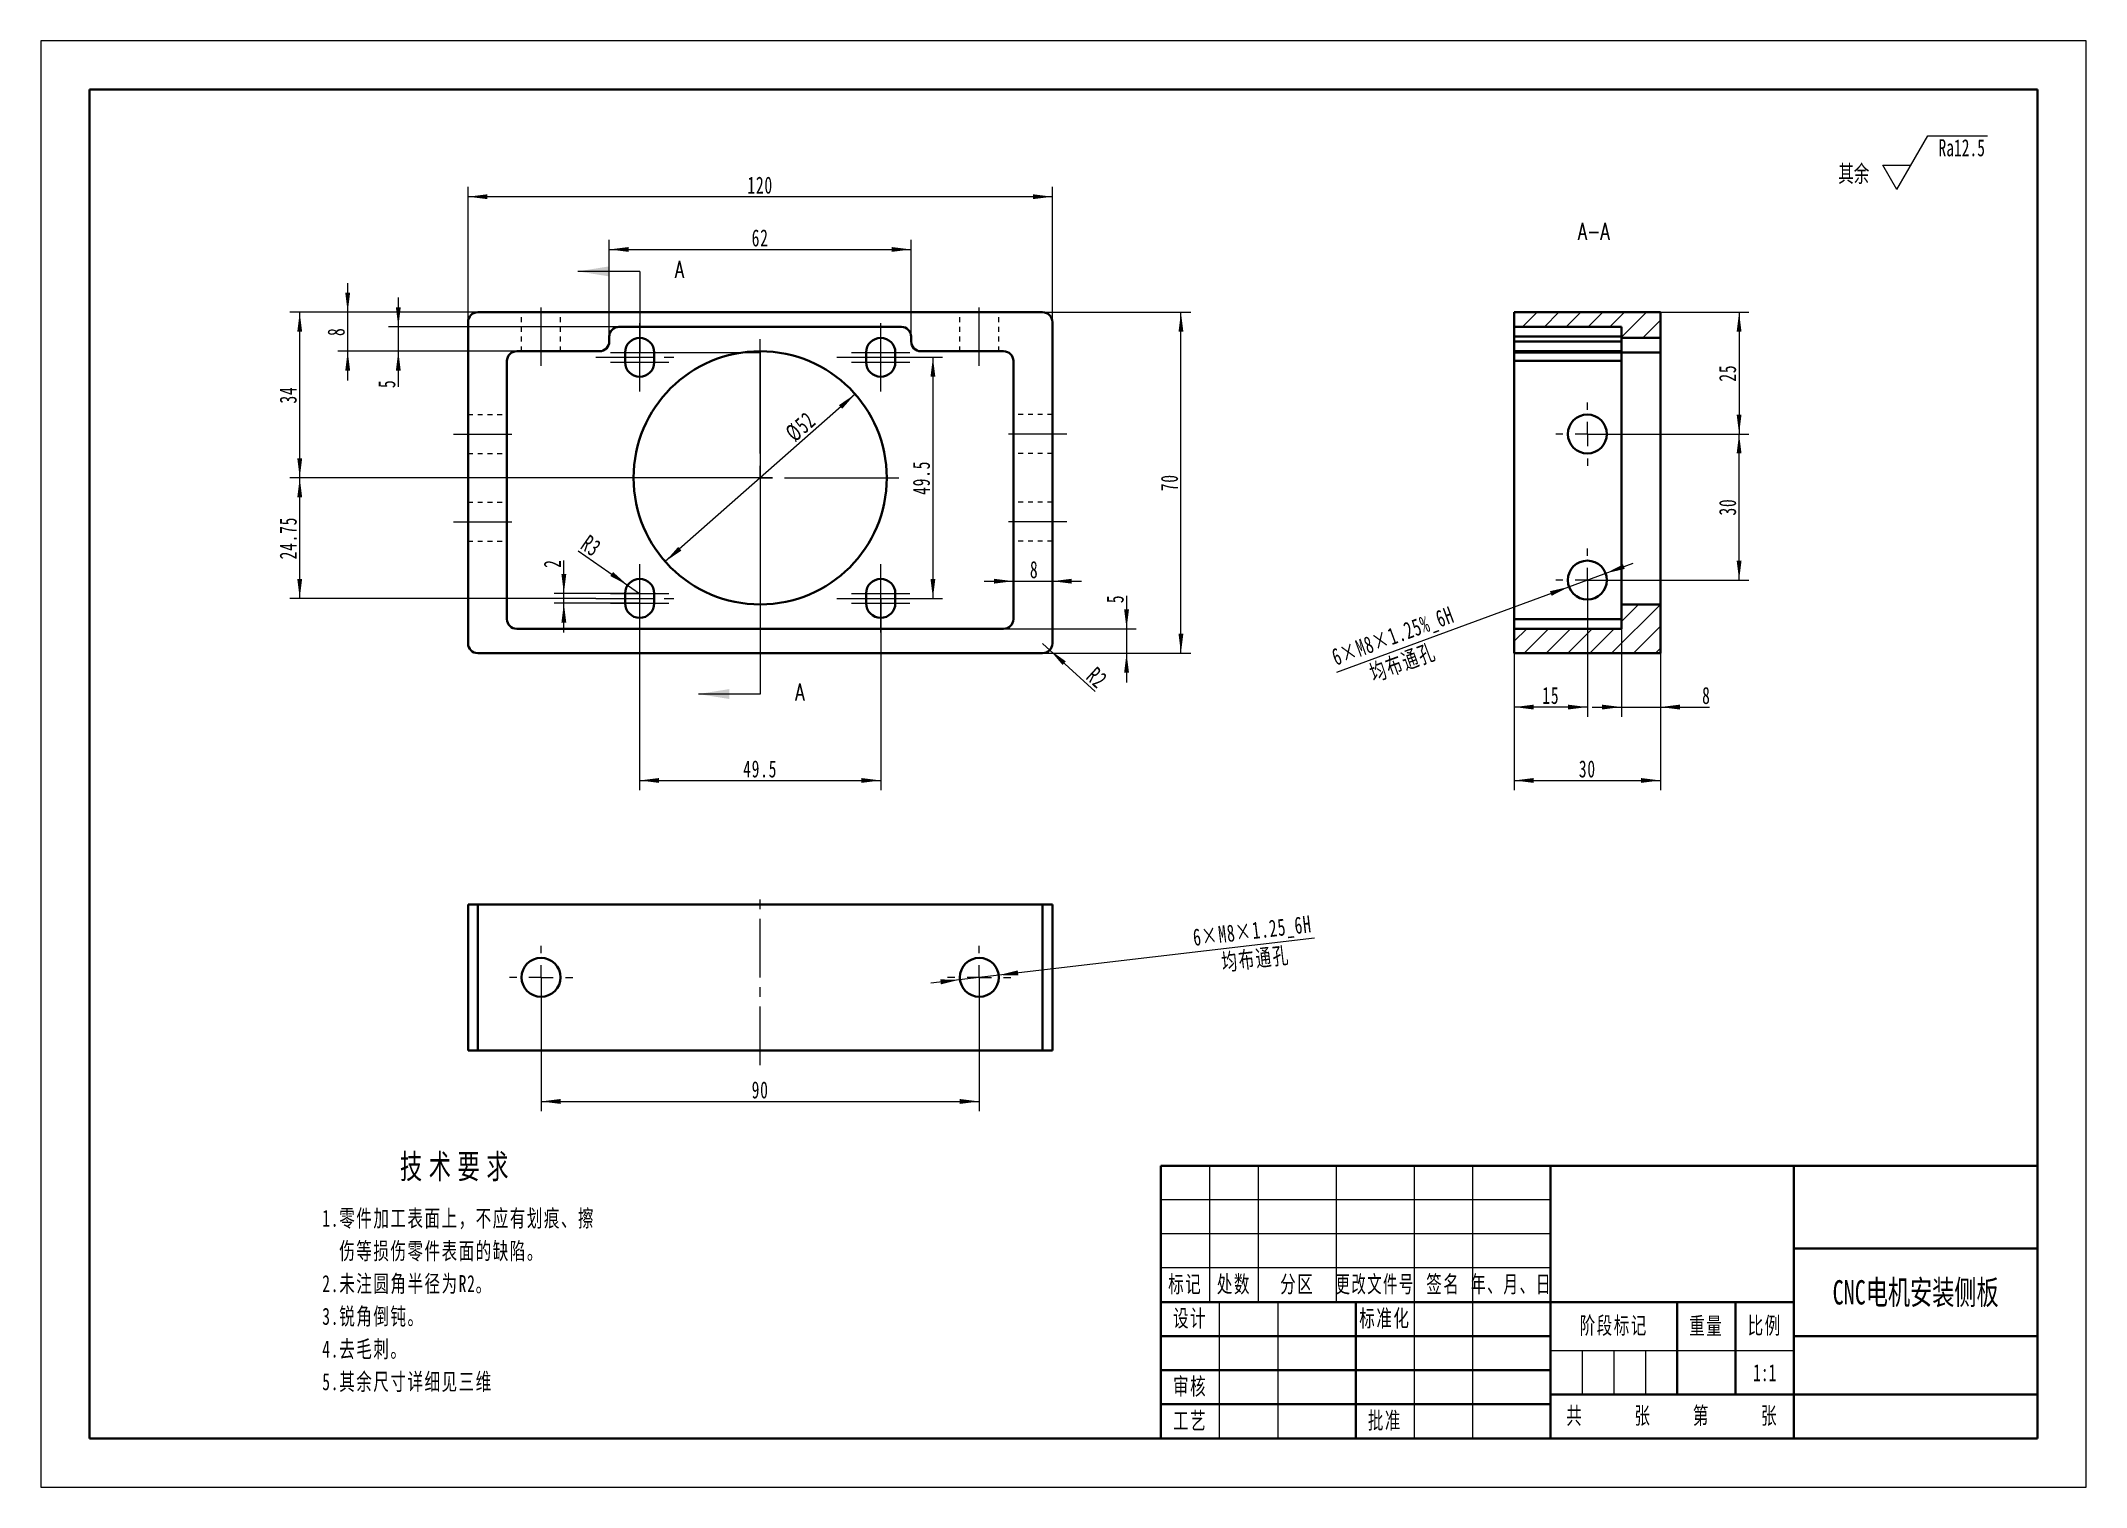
# Model space of a CAD drawing. Header units: millimetres. Extents: x -210 to 210, y -148 to 148.
import ezdxf
from ezdxf.enums import TextEntityAlignment as Align

# ---------------------------------------------------------------- set-up
doc = ezdxf.new("R2010")
doc.units = ezdxf.units.MM
doc.set_wipeout_variables(frame=1)
doc.linetypes.add('点画线', pattern=[18, 12, -2, 2, -2])
doc.linetypes.add('虚线', pattern=[2, 1, -1])
doc.layers.get('0').update_dxf_attribs({"lineweight": 35})
for name, color, linetype, lineweight in [('10', 7, 'Continuous', 18), ('中心线层', 1, '点画线', 18), ('剖面线层', 4, 'Continuous', 18), ('尺寸线层', 3, 'Continuous', 18), ('粗实线层', 7, 'Continuous', 35), ('细实线层', 7, 'Continuous', 18), ('虚线层', 6, '虚线', 18)]:
    doc.layers.add(name, color=color, linetype=linetype, lineweight=lineweight)
doc.styles.add('SLDTEXTSTYLE1', font='txt.shx', dxfattribs={"width": 0.7, "bigfont": 'gbcbig.shx'})
doc.styles.add('TitleStyle', font='', dxfattribs={"width": 0.667})
doc.styles.add('标准', font='', dxfattribs={"width": 0.667})
doc.styles.get('TitleStyle').set_extended_font_data('仿宋_gb2312')
doc.styles.get('标准').set_extended_font_data('仿宋_gb2312')
doc.dimstyles.new('GB_尺寸', dxfattribs={"dimtxt": 3.5, "dimasz": 4, "dimexe": 2, "dimexo": 0, "dimtad": 1, "dimdsep": 46, "dimtxsty": '标准', "dimblk": '_CAXARROW', "dimcen": 0, "dimdle": 6, "dimazin": 2, "dimtfac": 0.707107, "dimtdec": 3, "dimtmove": 2, "dimatfit": 3, "dimfxl": 0, "dimfrac": 2, "dimtolj": 1, "dimtzin": 0, "dimarcsym": 0})

msp = doc.modelspace()

# ---------------------------------------------------------------- texts
at = {"layer": '尺寸线层', "char_height": 3.5, "style": 'SLDTEXTSTYLE1'}
for s, insert, width, attachment_point in [('A-A', (108.902, 111.154), 9.8, 2), ('A', (-79.809, 103.334), 2.8, 1), ('A', (-55.061, 16.534), 2.8, 1)]:
    msp.add_mtext(s, dxfattribs=dict(at, insert=insert, width=width, attachment_point=attachment_point))

# ---------------------------------------------------------------- blocks, each defined once
blk = doc.blocks.new('$CAXA_FRAME_13B17AC1$')
at = {"layer": '粗实线层'}
for p, q in [((-200, 138.5), (-200, -138.5)), ((200, 138.5), (-200, 138.5)), ((200, -138.5), (200, 138.5)), ((-200, -138.5), (200, -138.5))]:
    blk.add_line(p, q, dxfattribs=at)
at = {"layer": '细实线层'}
for p, q in [((210, 148.5), (-210, 148.5)), ((-210, 148.5), (-210, -148.5)), ((210, -148.5), (210, 148.5)), ((-210, -148.5), (210, -148.5))]:
    blk.add_line(p, q, dxfattribs=at)
blk = doc.blocks.new('$CAXA_TITLE_151E506F$')
at = {"layer": '粗实线层'}
for p, q in [((0, 56), (-180, 56)), ((-180, 56), (-180, 0)), ((-100, 56), (-100, 0)), ((-50, 56), (-50, 0)), ((0, 0), (0, 56)), ((0, 39), (-50, 39)), ((-50, 28), (-180, 28)), ((-140, 28), (-140, 0)), ((-74, 28), (-74, 9)), ((-62, 28), (-62, 9)), ((-100, 21), (-180, 21)), ((0, 21), (-50, 21)), ((-100, 14), (-180, 14)), ((0, 9), (-100, 9)), ((-100, 7), (-180, 7)), ((0, 0), (-180, 0))]:
    blk.add_line(p, q, dxfattribs=at)
at = {"layer": '细实线层'}
for p, q in [((-170, 56), (-170, 28)), ((-160, 56), (-160, 28)), ((-144, 56), (-144, 28)), ((-128, 56), (-128, 0)), ((-116, 56), (-116, 0)), ((-100, 49), (-180, 49)), ((-100, 42), (-180, 42)), ((-100, 35), (-180, 35)), ((-168, 28), (-168, 0)), ((-156, 28), (-156, 0)), ((-50, 18), (-100, 18)), ((-93.5, 18), (-93.5, 9)), ((-87, 18), (-87, 9)), ((-80.5, 18), (-80.5, 9))]:
    blk.add_line(p, q, dxfattribs=at)
at = {"layer": '尺寸线层', "char_height": 3.5, "attachment_point": 5, "line_spacing_factor": 1.369753, "style": '标准'}
for s, insert, width in [('\\T1.1;标记', (-175, 31.5), 18), ('\\T1.1;处数', (-165, 31.5), 18), ('\\T1.1;分区', (-152, 31.5), 30), ('\\T1.1;{\\W0.618357;更改文件号}', (-136, 31.5), 30), ('\\T1.1;签名', (-122, 31.5), 22), ('\\T1.1;{\\W0.634692;年、月、日}', (-108, 31.5), 30), ('\\T1.1;设计', (-174, 24.5), 22), ('\\T1.1;标准化', (-134, 24.5), 22), ('\\T1.1;阶段标记', (-87, 23), 50), ('\\T1.1;重量', (-68, 23), 22), ('\\T1.1;比例', (-56, 23), 22), ('\\T1.1;审核', (-174, 10.5), 22), ('\\T1.1;工艺', (-174, 3.5), 22), ('\\T1.1;批准', (-134, 3.5), 22), ('\\T1.1;共', (-95, 4.5), 8), ('\\T1.1;张', (-81, 4.5), 8), ('\\T1.1;第', (-69, 4.5), 8), ('\\T1.1;张', (-55, 4.5), 8)]:
    blk.add_mtext(s, dxfattribs=dict(at, insert=insert, width=width))
at = {"layer": '尺寸线层', "style": '标准'}
for tag, height, width, p in [('标记C', 3.54, 0.667, (-175, 52.5)), ('处数C', 3.54, 0.667, (-165, 52.5)), ('分区C', 3.54, 0.667, (-152, 52.5)), ('更改文件号C', 3.54, 0.512156, (-136, 52.5)), ('更改签名C', 3.54, 0.459969, (-122, 52.5)), ('更改日期C', 3.54, 0.62723, (-108, 52.5)), ('单位名称', 5.05, 0.667, (-25, 47.5)), ('标记B', 3.54, 0.667, (-175, 45.5)), ('处数B', 3.54, 0.667, (-165, 45.5)), ('分区B', 3.54, 0.667, (-152, 45.5)), ('更改文件号B', 3.54, 0.512156, (-136, 45.5)), ('更改签名B', 3.54, 0.459969, (-122, 45.5)), ('更改日期B', 3.54, 0.62723, (-108, 45.5)), ('材料名称', 5.05, 0.667, (-75, 42)), ('标记A', 3.54, 0.667, (-175, 38.5)), ('处数A', 3.54, 0.667, (-165, 38.5)), ('分区A', 3.54, 0.667, (-152, 38.5)), ('更改文件号A', 3.54, 0.512156, (-136, 38.5)), ('更改签名A', 3.54, 0.459969, (-122, 38.5)), ('更改日期A', 3.54, 0.62723, (-108, 38.5)), ('图纸名称', 5.05, 0.667, (-25, 30)), ('设计', 3.54, 0.667, (-162, 24.5)), ('设计日期', 3.54, 0.667, (-148, 24.5)), ('标准化', 3.54, 0.667, (-122, 24.5)), ('标准化日期', 3.54, 0.569556, (-108, 24.5)), ('图纸编号', 5.05, 0.667, (-25, 15)), ('审核', 3.54, 0.667, (-162, 10.5)), ('审核日期', 3.54, 0.667, (-148, 10.5)), ('阶段标记S', 3.54, 0.229984, (-96.75, 13.5)), ('阶段标记A', 3.54, 0.229984, (-90.25, 13.5)), ('阶段标记B', 3.54, 0.229984, (-83.75, 13.5)), ('阶段标记C', 3.54, 0.229984, (-77.25, 13.5)), ('重量', 3.54, 0.667, (-68, 13.5)), ('图纸比例', 3.54, 0.524733, (-56, 13.5)), ('工艺', 3.54, 0.667, (-162, 3.5)), ('工艺日期', 3.54, 0.667, (-148, 3.5)), ('批准', 3.54, 0.667, (-122, 3.5)), ('批准日期', 3.54, 0.667, (-108, 3.5)), ('页数', 3.54, 0.667, (-88, 4.5)), ('页码', 3.54, 0.667, (-62, 4.5)), ('投影符号', 3.54, 0.667, (-25, 4.5))]:
    blk.add_attdef(tag, text='', height=height, dxfattribs=dict(at, width=width)).set_placement(p, align=Align.MIDDLE_CENTER)
blk = doc.blocks.new('SW_CENTERMARKSYMBOL_0')
at = {"layer": '10', "color": 0}
for p, q in [((0, 5), (0, 28.5)), ((-5, 0), (-28.5, 0)), ((0, 0), (-2.5, 0)), ((0, 0), (0, 2.5)), ((0, 0), (0, -2.5)), ((0, 0), (2.5, 0)), ((5, 0), (28.5, 0)), ((0, -5), (0, -28.5))]:
    blk.add_line(p, q, dxfattribs=at)
blk = doc.blocks.new('SW_CENTERMARKSYMBOL_1')
at = {"layer": '10', "color": 0}
for p, q in [((0, 5), (0, 6.5)), ((-5, 0), (-6.5, 0)), ((0, 0), (-2.5, 0)), ((0, 0), (0, 2.5)), ((0, 0), (0, -2.5)), ((0, 0), (2.5, 0)), ((5, 0), (6.5, 0)), ((0, -5), (0, -6.5))]:
    blk.add_line(p, q, dxfattribs=at)
blk = doc.blocks.new('SW_CENTERMARKSYMBOL_2')
at = {"layer": '10', "color": 0}
for p, q in [((0, 5), (0, 6.5)), ((-5, 0), (-6.5, 0)), ((0, 0), (-2.5, 0)), ((0, 0), (0, 2.5)), ((0, 0), (0, -2.5)), ((0, 0), (2.5, 0)), ((5, 0), (6.5, 0)), ((0, -5), (0, -6.5))]:
    blk.add_line(p, q, dxfattribs=at)
blk = doc.blocks.new('SW_CENTERMARKSYMBOL_3')
at = {"layer": '10', "color": 0}
for p, q in [((0, 5), (0, 6.5)), ((-5, 0), (-6.5, 0)), ((0, 0), (-2.5, 0)), ((0, 0), (0, 2.5)), ((0, 0), (0, -2.5)), ((0, 0), (2.5, 0)), ((5, 0), (6.5, 0)), ((0, -5), (0, -6.5))]:
    blk.add_line(p, q, dxfattribs=at)
blk = doc.blocks.new('SW_CENTERMARKSYMBOL_4')
at = {"layer": '10', "color": 0}
for p, q in [((0, 5), (0, 6.5)), ((-5, 0), (-6.5, 0)), ((0, 0), (-2.5, 0)), ((0, 0), (0, 2.5)), ((0, 0), (0, -2.5)), ((0, 0), (2.5, 0)), ((5, 0), (6.5, 0)), ((0, -5), (0, -6.5))]:
    blk.add_line(p, q, dxfattribs=at)
blk = doc.blocks.new('*X9')
at = {"layer": '尺寸线层', "linetype": 'Continuous'}
for points in [[(24.12, 92.77), (23.62, 88.77), (24.62, 88.77)], [(24.12, 22.77), (23.62, 26.77), (24.62, 26.77)]]:
    blk.add_hatch(color=0, dxfattribs=at).paths.add_polyline_path(points, flags=0)
at = {"layer": '尺寸线层', "color": 0, "linetype": 'Continuous'}
for p, q in [((-4.29, 92.77), (26.12, 92.77)), ((24.12, 22.77), (24.12, 92.77)), ((-4.29, 22.77), (26.12, 22.77))]:
    blk.add_line(p, q, dxfattribs=at)
at = {"layer": '尺寸线层', "color": 0, "insert": (21.77, 57.77), "char_height": 3.5, "width": 7, "attachment_point": 5, "rotation": 90, "line_spacing_factor": 1.15057, "style": '标准'}
blk.add_mtext('\\T1.1;70', dxfattribs=at)
blk = doc.blocks.new('_CAXARROW')
blk.add_hatch(color=0).paths.add_polyline_path([(0, 0), (-1, 0.125), (-1, -0.125)], flags=0)
blk = doc.blocks.new('*X10')
at = {"layer": '尺寸线层', "linetype": 'Continuous'}
for points in [[(-122.29, 116.5), (-118.29, 116), (-118.29, 117)], [(-2.29, 116.5), (-6.29, 116), (-6.29, 117)]]:
    blk.add_hatch(color=0, dxfattribs=at).paths.add_polyline_path(points, flags=0)
at = {"layer": '尺寸线层', "color": 0, "linetype": 'Continuous'}
for p, q in [((-122.29, 90.77), (-122.29, 118.5)), ((-2.29, 90.77), (-2.29, 118.5)), ((-2.29, 116.5), (-122.29, 116.5))]:
    blk.add_line(p, q, dxfattribs=at)
at = {"layer": '尺寸线层', "color": 0, "insert": (-62.29, 118.86), "char_height": 3.5, "width": 9.3027, "attachment_point": 5, "line_spacing_factor": 1.15057, "style": '标准'}
blk.add_mtext('\\T1.1;120', dxfattribs=at)
blk = doc.blocks.new('*X11')
at = {"layer": '尺寸线层', "linetype": 'Continuous'}
for points in [[(-42.79, 75.96), (-45.46, 72.94), (-46.12, 73.69)], [(-81.79, 41.57), (-78.46, 43.84), (-79.12, 44.59)]]:
    blk.add_hatch(color=0, dxfattribs=at).paths.add_polyline_path(points, flags=0)
at = {"layer": '尺寸线层', "color": 0, "linetype": 'Continuous'}
blk.add_line((-42.79, 75.96), (-81.79, 41.57), dxfattribs=at)
at = {"layer": '尺寸线层', "color": 0, "insert": (-53.97, 69.25), "char_height": 3.5, "width": 11.5236, "attachment_point": 5, "rotation": 41.4068, "line_spacing_factor": 1.15057, "style": '标准'}
blk.add_mtext('\\T1.1;%%C52', dxfattribs=at)
blk = doc.blocks.new('*X12')
at = {"layer": '尺寸线层', "linetype": 'Continuous'}
blk.add_hatch(color=0, dxfattribs=at).paths.add_polyline_path([(-89.5, 36.73), (-92.5, 39.42), (-93.07, 38.6)], flags=0)
at = {"layer": '尺寸线层', "color": 0, "linetype": 'Continuous'}
blk.add_line((-99.65, 43.79), (-87.04, 35.02), dxfattribs=at)
at = {"layer": '尺寸线层', "color": 0, "linetype": 'Continuous', "insert": (-97, 44.81), "char_height": 3.5, "width": 7, "attachment_point": 5, "rotation": 325.2009, "line_spacing_factor": 1.15057, "style": '标准'}
blk.add_mtext('\\T1.1;R3', dxfattribs=at)
blk = doc.blocks.new('*X13')
at = {"layer": '尺寸线层', "linetype": 'Continuous'}
for points in [[(-102.61, 35.02), (-103.11, 39.02), (-102.11, 39.02)], [(-102.61, 33.02), (-103.11, 29.02), (-102.11, 29.02)]]:
    blk.add_hatch(color=0, dxfattribs=at).paths.add_polyline_path(points, flags=0)
at = {"layer": '尺寸线层', "color": 0, "linetype": 'Continuous'}
for p, q in [((-102.61, 27.02), (-102.61, 41.81)), ((-87.04, 35.02), (-104.61, 35.02)), ((-87.04, 33.02), (-104.61, 33.02))]:
    blk.add_line(p, q, dxfattribs=at)
at = {"layer": '尺寸线层', "color": 0, "insert": (-104.97, 41.16), "char_height": 3.5, "width": 7, "attachment_point": 5, "rotation": 90, "line_spacing_factor": 1.15057, "style": '标准'}
blk.add_mtext('\\T1.1;2', dxfattribs=at)
blk = doc.blocks.new('*X14')
at = {"layer": '尺寸线层', "linetype": 'Continuous'}
for points in [[(-21.26, -44.28), (-25.18, -45.25), (-25.29, -44.25)], [(-13.32, -43.36), (-9.29, -43.39), (-9.4, -42.39)]]:
    blk.add_hatch(color=0, dxfattribs=at).paths.add_polyline_path(points, flags=0)
at = {"layer": '尺寸线层', "color": 0, "linetype": 'Continuous'}
blk.add_line((51.52, -35.77), (-27.22, -44.98), dxfattribs=at)
at = {"layer": '尺寸线层', "color": 0, "char_height": 3.5, "attachment_point": 5, "rotation": 6.6697, "line_spacing_factor": 1.15057, "style": '标准'}
for s, insert, width in [('\\T1.1;6×M8×1.25_6H', (38.79, -34.54), 47.8964), ('\\T1.1;均布通孔', (39.45, -40.14), 25.8536)]:
    blk.add_mtext(s, dxfattribs=dict(at, insert=insert, width=width))
blk = doc.blocks.new('*X15')
at = {"layer": '尺寸线层', "linetype": 'Continuous'}
for points in [[(111.33, 39.15), (114.91, 41), (115.26, 40.06)], [(103.82, 36.39), (99.89, 35.48), (100.24, 34.54)]]:
    blk.add_hatch(color=0, dxfattribs=at).paths.add_polyline_path(points, flags=0)
at = {"layer": '尺寸线层', "color": 0, "linetype": 'Continuous'}
blk.add_line((56.11, 18.85), (116.96, 41.22), dxfattribs=at)
at = {"layer": '尺寸线层', "color": 0, "char_height": 3.5, "attachment_point": 5, "rotation": 20.1835, "line_spacing_factor": 1.15057, "style": '标准'}
for s, insert, width in [('\\T1.1;6×M8×1.25%_6H', (67.76, 26.02), 51.4499), ('\\T1.1;均布通孔', (69.71, 20.72), 25.8536)]:
    blk.add_mtext(s, dxfattribs=dict(at, insert=insert, width=width))
blk = doc.blocks.new('*X16')
at = {"layer": '尺寸线层', "linetype": 'Continuous'}
for points in [[(12.95, 27.77), (13.45, 31.77), (12.45, 31.77)], [(12.95, 22.77), (13.45, 18.77), (12.45, 18.77)]]:
    blk.add_hatch(color=0, dxfattribs=at).paths.add_polyline_path(points, flags=0)
at = {"layer": '尺寸线层', "color": 0, "linetype": 'Continuous'}
for p, q in [((12.95, 34.53), (12.95, 16.77)), ((-12.29, 27.77), (14.95, 27.77)), ((-12.29, 22.77), (14.95, 22.77))]:
    blk.add_line(p, q, dxfattribs=at)
at = {"layer": '尺寸线层', "color": 0, "insert": (10.62, 33.9), "char_height": 3.5, "width": 7, "attachment_point": 5, "rotation": 90, "line_spacing_factor": 1.15057, "style": '标准'}
blk.add_mtext('\\T1.1;5', dxfattribs=at)
blk = doc.blocks.new('*X17')
at = {"layer": '尺寸线层', "linetype": 'Continuous'}
for points in [[(-10.29, 37.54), (-14.29, 38.04), (-14.29, 37.04)], [(-2.29, 37.54), (1.71, 38.04), (1.71, 37.04)]]:
    blk.add_hatch(color=0, dxfattribs=at).paths.add_polyline_path(points, flags=0)
at = {"layer": '尺寸线层', "color": 0, "linetype": 'Continuous'}
for p, q in [((-10.29, 29.77), (-10.29, 39.54)), ((-2.29, 29.77), (-2.29, 39.54)), ((-16.29, 37.54), (3.71, 37.54))]:
    blk.add_line(p, q, dxfattribs=at)
at = {"layer": '尺寸线层', "color": 0, "insert": (-6.02, 39.89), "char_height": 3.5, "width": 7, "attachment_point": 5, "line_spacing_factor": 1.15057, "style": '标准'}
blk.add_mtext('\\T1.1;8', dxfattribs=at)
blk = doc.blocks.new('*X18')
at = {"layer": '尺寸线层', "linetype": 'Continuous'}
for points in [[(114.58, 11.69), (110.58, 12.19), (110.58, 11.19)], [(122.58, 11.69), (126.58, 12.19), (126.58, 11.19)]]:
    blk.add_hatch(color=0, dxfattribs=at).paths.add_polyline_path(points, flags=0)
at = {"layer": '尺寸线层', "color": 0, "linetype": 'Continuous'}
for p, q in [((114.58, 32.77), (114.58, 9.69)), ((122.58, 32.77), (122.58, 9.69)), ((108.58, 11.69), (132.68, 11.69))]:
    blk.add_line(p, q, dxfattribs=at)
at = {"layer": '尺寸线层', "color": 0, "insert": (132.02, 14.05), "char_height": 3.5, "width": 7, "attachment_point": 5, "line_spacing_factor": 1.15057, "style": '标准'}
blk.add_mtext('\\T1.1;8', dxfattribs=at)
blk = doc.blocks.new('*X19')
at = {"layer": '尺寸线层', "linetype": 'Continuous'}
for points in [[(-93.29, 105.67), (-89.29, 106.17), (-89.29, 105.17)], [(-31.29, 105.67), (-35.29, 106.17), (-35.29, 105.17)]]:
    blk.add_hatch(color=0, dxfattribs=at).paths.add_polyline_path(points, flags=0)
at = {"layer": '尺寸线层', "color": 0, "linetype": 'Continuous'}
for p, q in [((-93.29, 86.77), (-93.29, 107.67)), ((-93.29, 105.67), (-31.29, 105.67)), ((-31.29, 86.77), (-31.29, 107.67))]:
    blk.add_line(p, q, dxfattribs=at)
at = {"layer": '尺寸线层', "color": 0, "insert": (-62.29, 108.02), "char_height": 3.5, "width": 7, "attachment_point": 5, "line_spacing_factor": 1.15057, "style": '标准'}
blk.add_mtext('\\T1.1;62', dxfattribs=at)
blk = doc.blocks.new('*X20')
at = {"layer": '尺寸线层', "linetype": 'Continuous'}
for points in [[(-136.6, 89.77), (-136.1, 93.77), (-137.1, 93.77)], [(-136.6, 84.77), (-136.1, 80.77), (-137.1, 80.77)]]:
    blk.add_hatch(color=0, dxfattribs=at).paths.add_polyline_path(points, flags=0)
at = {"layer": '尺寸线层', "color": 0, "linetype": 'Continuous'}
for p, q in [((-136.6, 95.77), (-136.6, 77.45)), ((-91.29, 89.77), (-138.6, 89.77)), ((-95.29, 84.77), (-138.6, 84.77))]:
    blk.add_line(p, q, dxfattribs=at)
at = {"layer": '尺寸线层', "color": 0, "insert": (-138.94, 78.08), "char_height": 3.5, "width": 7, "attachment_point": 5, "rotation": 90, "line_spacing_factor": 1.15057, "style": '标准'}
blk.add_mtext('\\T1.1;5', dxfattribs=at)
blk = doc.blocks.new('*X21')
at = {"layer": '尺寸线层', "linetype": 'Continuous'}
for points in [[(-156.85, 92.77), (-157.35, 88.77), (-156.35, 88.77)], [(-156.85, 58.77), (-157.35, 62.77), (-156.35, 62.77)]]:
    blk.add_hatch(color=0, dxfattribs=at).paths.add_polyline_path(points, flags=0)
at = {"layer": '尺寸线层', "color": 0, "linetype": 'Continuous'}
for p, q in [((-98.03, 92.77), (-158.85, 92.77)), ((-156.85, 58.77), (-156.85, 92.77)), ((-59.79, 58.77), (-158.85, 58.77))]:
    blk.add_line(p, q, dxfattribs=at)
at = {"layer": '尺寸线层', "color": 0, "insert": (-159.2, 75.77), "char_height": 3.5, "width": 7, "attachment_point": 5, "rotation": 90, "line_spacing_factor": 1.15057, "style": '标准'}
blk.add_mtext('\\T1.1;34', dxfattribs=at)
blk = doc.blocks.new('*X22')
at = {"layer": '尺寸线层', "linetype": 'Continuous'}
for points in [[(-26.82, 83.52), (-26.32, 79.52), (-27.32, 79.52)], [(-26.82, 34.02), (-26.32, 38.02), (-27.32, 38.02)]]:
    blk.add_hatch(color=0, dxfattribs=at).paths.add_polyline_path(points, flags=0)
at = {"layer": '尺寸线层', "color": 0, "linetype": 'Continuous'}
for p, q in [((-37.54, 83.52), (-24.82, 83.52)), ((-26.82, 83.52), (-26.82, 34.02)), ((-37.54, 34.02), (-24.82, 34.02))]:
    blk.add_line(p, q, dxfattribs=at)
at = {"layer": '尺寸线层', "color": 0, "insert": (-29.17, 58.77), "char_height": 3.5, "width": 12.8057, "attachment_point": 5, "rotation": 90, "line_spacing_factor": 1.15057, "style": '标准'}
blk.add_mtext('\\T1.1;49.5', dxfattribs=at)
blk = doc.blocks.new('*X23')
at = {"layer": '尺寸线层', "linetype": 'Continuous'}
for points in [[(-87.04, -3.38), (-83.04, -2.88), (-83.04, -3.88)], [(-37.54, -3.38), (-41.54, -2.88), (-41.54, -3.88)]]:
    blk.add_hatch(color=0, dxfattribs=at).paths.add_polyline_path(points, flags=0)
at = {"layer": '尺寸线层', "color": 0, "linetype": 'Continuous'}
for p, q in [((-87.04, 34.02), (-87.04, -5.38)), ((-37.54, 34.02), (-37.54, -5.38)), ((-87.04, -3.38), (-37.54, -3.38))]:
    blk.add_line(p, q, dxfattribs=at)
at = {"layer": '尺寸线层', "color": 0, "insert": (-62.29, -1.03), "char_height": 3.5, "width": 12.8057, "attachment_point": 5, "line_spacing_factor": 1.15057, "style": '标准'}
blk.add_mtext('\\T1.1;49.5', dxfattribs=at)
blk = doc.blocks.new('*X24')
at = {"layer": '尺寸线层', "linetype": 'Continuous'}
for points in [[(-156.85, 58.77), (-157.35, 54.77), (-156.35, 54.77)], [(-156.85, 34.02), (-157.35, 38.02), (-156.35, 38.02)]]:
    blk.add_hatch(color=0, dxfattribs=at).paths.add_polyline_path(points, flags=0)
at = {"layer": '尺寸线层', "color": 0, "linetype": 'Continuous'}
for p, q in [((-62.29, 58.77), (-158.85, 58.77)), ((-156.85, 34.02), (-156.85, 58.77)), ((-96.04, 34.02), (-158.85, 34.02))]:
    blk.add_line(p, q, dxfattribs=at)
at = {"layer": '尺寸线层', "color": 0, "insert": (-159.2, 46.39), "char_height": 3.5, "width": 16.3339, "attachment_point": 5, "rotation": 90, "line_spacing_factor": 1.15057, "style": '标准'}
blk.add_mtext('\\T1.1;24.75', dxfattribs=at)
blk = doc.blocks.new('*X25')
at = {"layer": '尺寸线层', "linetype": 'Continuous'}
for points in [[(92.58, 11.69), (96.58, 11.19), (96.58, 12.19)], [(107.58, 11.69), (103.58, 11.19), (103.58, 12.19)]]:
    blk.add_hatch(color=0, dxfattribs=at).paths.add_polyline_path(points, flags=0)
at = {"layer": '尺寸线层', "color": 0, "linetype": 'Continuous'}
for p, q in [((107.58, 37.77), (107.58, 9.69)), ((92.58, 22.77), (92.58, 9.69)), ((107.58, 11.69), (92.58, 11.69))]:
    blk.add_line(p, q, dxfattribs=at)
at = {"layer": '尺寸线层', "color": 0, "insert": (100.08, 14.06), "char_height": 3.5, "width": 7, "attachment_point": 5, "line_spacing_factor": 1.15057, "style": '标准'}
blk.add_mtext('\\T1.1;15', dxfattribs=at)
blk = doc.blocks.new('*X26')
at = {"layer": '尺寸线层', "linetype": 'Continuous'}
for points in [[(92.58, -3.38), (96.58, -2.88), (96.58, -3.88)], [(122.58, -3.38), (118.58, -2.88), (118.58, -3.88)]]:
    blk.add_hatch(color=0, dxfattribs=at).paths.add_polyline_path(points, flags=0)
at = {"layer": '尺寸线层', "color": 0, "linetype": 'Continuous'}
for p, q in [((92.58, 22.77), (92.58, -5.38)), ((122.58, 22.77), (122.58, -5.38)), ((92.58, -3.38), (122.58, -3.38))]:
    blk.add_line(p, q, dxfattribs=at)
at = {"layer": '尺寸线层', "color": 0, "insert": (107.58, -1.03), "char_height": 3.5, "width": 7, "attachment_point": 5, "line_spacing_factor": 1.15057, "style": '标准'}
blk.add_mtext('\\T1.1;30', dxfattribs=at)
blk = doc.blocks.new('*X27')
at = {"layer": '尺寸线层', "linetype": 'Continuous'}
for points in [[(-147, 92.77), (-147.5, 96.77), (-146.5, 96.77)], [(-147, 84.77), (-147.5, 80.77), (-146.5, 80.77)]]:
    blk.add_hatch(color=0, dxfattribs=at).paths.add_polyline_path(points, flags=0)
at = {"layer": '尺寸线层', "color": 0, "linetype": 'Continuous'}
for p, q in [((-147, 78.77), (-147, 98.77)), ((-111.29, 92.77), (-149, 92.77)), ((-111.29, 84.77), (-149, 84.77))]:
    blk.add_line(p, q, dxfattribs=at)
at = {"layer": '尺寸线层', "color": 0, "insert": (-149.35, 88.77), "char_height": 3.5, "width": 7, "attachment_point": 5, "rotation": 90, "line_spacing_factor": 1.15057, "style": '标准'}
blk.add_mtext('\\T1.1;8', dxfattribs=at)
blk = doc.blocks.new('*X28')
at = {"layer": '尺寸线层', "linetype": 'Continuous'}
for points in [[(-107.29, -69.3), (-103.29, -68.8), (-103.29, -69.8)], [(-17.29, -69.3), (-21.29, -68.8), (-21.29, -69.8)]]:
    blk.add_hatch(color=0, dxfattribs=at).paths.add_polyline_path(points, flags=0)
at = {"layer": '尺寸线层', "color": 0, "linetype": 'Continuous'}
for p, q in [((-107.29, -43.82), (-107.29, -71.3)), ((-17.29, -43.82), (-17.29, -71.3)), ((-107.29, -69.3), (-17.29, -69.3))]:
    blk.add_line(p, q, dxfattribs=at)
at = {"layer": '尺寸线层', "color": 0, "insert": (-62.29, -66.95), "char_height": 3.5, "width": 7, "attachment_point": 5, "line_spacing_factor": 1.15057, "style": '标准'}
blk.add_mtext('\\T1.1;90', dxfattribs=at)
blk = doc.blocks.new('*X29')
at = {"layer": '尺寸线层', "linetype": 'Continuous'}
for points in [[(138.74, 67.77), (138.24, 63.77), (139.24, 63.77)], [(138.74, 37.77), (138.24, 41.77), (139.24, 41.77)]]:
    blk.add_hatch(color=0, dxfattribs=at).paths.add_polyline_path(points, flags=0)
at = {"layer": '尺寸线层', "color": 0, "linetype": 'Continuous'}
for p, q in [((107.58, 67.77), (140.74, 67.77)), ((138.74, 37.77), (138.74, 67.77)), ((107.58, 37.77), (140.74, 37.77))]:
    blk.add_line(p, q, dxfattribs=at)
at = {"layer": '尺寸线层', "color": 0, "insert": (136.39, 52.77), "char_height": 3.5, "width": 7, "attachment_point": 5, "rotation": 90, "line_spacing_factor": 1.15057, "style": '标准'}
blk.add_mtext('\\T1.1;30', dxfattribs=at)
blk = doc.blocks.new('*X30')
at = {"layer": '尺寸线层', "linetype": 'Continuous'}
for points in [[(138.74, 92.77), (139.24, 88.77), (138.24, 88.77)], [(138.74, 67.77), (139.24, 71.77), (138.24, 71.77)]]:
    blk.add_hatch(color=0, dxfattribs=at).paths.add_polyline_path(points, flags=0)
at = {"layer": '尺寸线层', "color": 0, "linetype": 'Continuous'}
for p, q in [((122.58, 92.77), (140.74, 92.77)), ((138.74, 92.77), (138.74, 67.77)), ((107.58, 67.77), (140.74, 67.77))]:
    blk.add_line(p, q, dxfattribs=at)
at = {"layer": '尺寸线层', "color": 0, "insert": (136.39, 80.27), "char_height": 3.5, "width": 7, "attachment_point": 5, "rotation": 90, "line_spacing_factor": 1.15057, "style": '标准'}
blk.add_mtext('\\T1.1;25', dxfattribs=at)
blk = doc.blocks.new('*X31')
at = {"layer": '尺寸线层', "color": 0, "linetype": 'ByBlock', "lineweight": -2, "line_spacing_factor": 1.15057}
for s, insert, char_height, width, attachment_point, style in [('\\T1.3;技术要求', (27.79, 0), 5, 114.1797, 2, 'TitleStyle'), ('\\T1.1;\\pxi-1,l1;1.零件加工表面上，不应有划痕、擦伤等损伤零件表面的缺陷。\\P2.未注圆角半径为R2。\\P3.锐角倒钝。\\P4.去毛刺。\\P5.其余尺寸详细见三维\\P', (0, -11.39), 3.5, 57.0899, 1, '标准')]:
    blk.add_mtext(s, dxfattribs=dict(at, insert=insert, char_height=char_height, width=width, attachment_point=attachment_point, style=style))
blk = doc.blocks.new('*X32')
at = {"layer": '尺寸线层', "linetype": 'Continuous'}
blk.add_hatch(color=0, dxfattribs=at).paths.add_polyline_path([(-2.81, 23.42), (-0.2, 20.35), (0.47, 21.08)], flags=0)
at = {"layer": '尺寸线层', "color": 0, "linetype": 'Continuous'}
blk.add_line((6.47, 14.91), (-4.29, 24.77), dxfattribs=at)
at = {"layer": '尺寸线层', "color": 0, "linetype": 'Continuous', "insert": (6.89, 17.73), "char_height": 3.5, "width": 7, "attachment_point": 5, "rotation": 317.51, "line_spacing_factor": 1.15057, "style": '标准'}
blk.add_mtext('\\T1.1;R2', dxfattribs=at)
blk = doc.blocks.new('*X33')
at = {"layer": '尺寸线层', "color": 0, "linetype": 'Continuous'}
for p, q in [((0, 0), (6.35, 11)), ((6.35, 11), (18.57, 11)), ((0, 0), (-2.89, 5)), ((-2.89, 5), (2.89, 5))]:
    blk.add_line(p, q, dxfattribs=at)
at = {"layer": '尺寸线层', "color": 0, "style": '标准', "width": 0.667}
blk.add_text('Ra12.5', height=3.5, dxfattribs=at).set_placement((13.3, 8.56), align=Align.MIDDLE_CENTER)
blk.add_text('其余', height=3.5, dxfattribs=at).set_placement((-5.69, 3.25), align=Align.MIDDLE_RIGHT)

# ---------------------------------------------------------------- dimensions: what is measured, and where the dimension line sits
at = {"layer": '尺寸线层'}
for base, p1, p2, angle, picture, middle in [((-122.289, 116.497), (-2.289, 90.767), (-122.289, 90.767), 180, '*X10', (-62.289, 118.862)), ((-146.995, 92.767), (-111.289, 84.767), (-111.289, 92.767), 90, '*X27', (-149.351, 88.767)), ((-156.849, 92.767), (-59.789, 58.767), (-98.029, 92.767), 90, '*X21', (-159.205, 75.767)), ((24.124, 92.767), (-4.289, 22.767), (-4.289, 92.767), 90, '*X9', (21.768, 57.767)), ((138.742, 67.767), (122.575, 92.767), (107.575, 67.767), 90, '*X30', (136.387, 80.267)), ((-26.82, 34.019), (-37.54, 83.516), (-37.54, 34.019), 270, '*X22', (-29.175, 58.767)), ((138.742, 67.767), (107.575, 37.767), (107.575, 67.767), 90, '*X29', (136.387, 52.767)), ((-156.849, 58.767), (-96.038, 34.019), (-62.289, 58.767), 90, '*X24', (-159.205, 46.393))]:
    dim = msp.add_linear_dim(base=base, p1=p1, p2=p2, angle=angle, dimstyle='GB_尺寸', override={"dimscale": 1, "dimsah": 1, "dimtfill": 1, "dimtzin": 0}, dxfattribs=at)
    dim.commit()
    dim.dimension.update_dxf_attribs({"geometry": picture, "text_midpoint": middle})
for base, p1, p2, picture, middle in [((-31.289, 105.668), (-93.289, 86.767), (-31.289, 86.767), '*X19', (-62.289, 108.024)), ((-37.54, -3.383), (-87.038, 34.019), (-37.54, 34.019), '*X23', (-62.289, -1.028)), ((92.575, 11.693), (107.575, 37.767), (92.575, 22.767), '*X25', (100.075, 14.058)), ((122.575, -3.383), (92.575, 22.767), (122.575, 22.767), '*X26', (107.575, -1.028)), ((-17.289, -69.303), (-107.289, -43.82), (-17.289, -43.82), '*X28', (-62.289, -66.948))]:
    dim = msp.add_linear_dim(base=base, p1=p1, p2=p2, dimstyle='GB_尺寸', override={"dimscale": 1, "dimsah": 1, "dimtfill": 1, "dimtzin": 0}, dxfattribs=at)
    dim.commit()
    dim.dimension.update_dxf_attribs({"geometry": picture, "text_midpoint": middle})
for base, p1, p2, picture, middle in [((-136.602, 84.767), (-91.289, 89.767), (-95.289, 84.767), '*X20', (-138.938, 78.084)), ((-102.615, 35.019), (-87.038, 33.019), (-87.038, 35.019), '*X13', (-104.97, 41.164)), ((12.952, 22.767), (-12.289, 27.767), (-12.289, 22.767), '*X16', (10.617, 33.9))]:
    dim = msp.add_linear_dim(base=base, p1=p1, p2=p2, angle=90, dimstyle='GB_尺寸', override={"dimscale": 1, "dimsah": 1, "dimtfill": 1, "dimtzin": 0}, dxfattribs=at)
    dim.commit()
    dim.dimension.update_dxf_attribs({"geometry": picture, "text_midpoint": middle, "dimtype": 160})
for p1, p2, override, picture, middle in [((-81.79, 41.571), (-42.788, 75.964), {"dimscale": 1, "dimpost": '%%C<>', "dimsah": 1, "dimtfill": 1, "dimtzin": 0}, '*X11', (-52.409, 67.48)), ((111.33, 39.147), (103.821, 36.387), {"dimscale": 1, "dimpost": '6×M<>×1.25%_6H\\X均布通孔', "dimsah": 1, "dimtfac": 1, "dimtfill": 1, "dimtzin": 0}, '*X15', (68.697, 23.475)), ((-21.262, -44.284), (-13.316, -43.355), {"dimscale": 1, "dimpost": '6×M<>×1.25_6H\\X均布通孔', "dimsah": 1, "dimtfac": 1, "dimtfill": 1, "dimtzin": 0}, '*X14', (39.107, -37.225))]:
    dim = msp.add_diameter_dim_2p(p1=p1, p2=p2, dimstyle='GB_尺寸', override=override, dxfattribs=at)
    dim.commit()
    dim.dimension.update_dxf_attribs({"geometry": picture, "text_midpoint": middle, "dimtype": 163})
for center, mpoint, picture, middle in [((-87.038, 35.019), (-89.501, 36.731), '*X12', (-98.343, 42.876)), ((-4.289, 24.767), (-2.814, 23.416), '*X32', (5.295, 15.988))]:
    dim = msp.add_radius_dim(center=center, mpoint=mpoint, dimstyle='GB_尺寸', override={"dimscale": 1, "dimpost": 'R<>', "dimsah": 1, "dimtfill": 1, "dimtzin": 0}, dxfattribs=at)
    dim.commit()
    dim.dimension.update_dxf_attribs({"geometry": picture, "text_midpoint": middle})
for base, p1, p2, picture, middle in [((-2.289, 37.539), (-10.289, 29.767), (-2.289, 29.767), '*X17', (-6.017, 39.894)), ((122.575, 11.693), (114.575, 32.767), (122.575, 32.767), '*X18', (132.017, 14.048))]:
    dim = msp.add_linear_dim(base=base, p1=p1, p2=p2, dimstyle='GB_尺寸', override={"dimscale": 1, "dimsah": 1, "dimtfill": 1, "dimtzin": 0}, dxfattribs=at)
    dim.commit()
    dim.dimension.update_dxf_attribs({"geometry": picture, "text_midpoint": middle, "dimtype": 160})

# ---------------------------------------------------------------- hatches: boundary and pattern name
at = {"layer": '剖面线层'}
h = msp.add_hatch(dxfattribs=at)
h.set_pattern_fill('ANSI31', color=256, style=0, pattern_type=0)
h.paths.add_polyline_path([(122.575, 92.767), (92.575, 92.767), (92.575, 89.767), (114.575, 89.767), (114.575, 87.516), (122.575, 87.516)], flags=0)
h = msp.add_hatch(dxfattribs=at)
h.set_pattern_fill('ANSI31', color=256, style=0, pattern_type=0)
h.paths.add_polyline_path([(92.575, 27.767), (92.575, 22.767), (122.575, 22.767), (122.575, 32.767), (114.575, 32.767), (114.575, 27.767)], flags=0)
at = {"layer": '尺寸线层'}
for points in [[(-99.738, 101.167), (-93.388, 100.151), (-93.388, 102.183)], [(-74.989, 14.367), (-68.639, 13.351), (-68.639, 15.383)]]:
    msp.add_hatch(color=256, dxfattribs=at).paths.add_polyline_path(points, flags=0)

# ---------------------------------------------------------------- linework, layer by layer
at = {"layer": '中心线层'}
for p, q in [((-107.289, 81.767), (-107.289, 95.767)), ((-17.289, 81.767), (-17.289, 95.767)), ((-87.038, 78.516), (-87.038, 90.516)), ((-87.038, 76.516), (-87.038, 88.516)), ((-37.54, 78.516), (-37.54, 90.516)), ((-37.54, 76.516), (-37.54, 88.516)), ((-93.038, 84.516), (-81.038, 84.516)), ((-43.54, 84.516), (-31.54, 84.516)), ((-96.038, 83.516), (-78.038, 83.516)), ((-93.038, 82.516), (-81.038, 82.516)), ((-46.54, 83.516), (-28.54, 83.516)), ((-43.54, 82.516), (-31.54, 82.516)), ((-125.289, 67.767), (-111.289, 67.767)), ((0.711, 67.767), (-13.289, 67.767)), ((-125.289, 49.767), (-111.289, 49.767)), ((0.711, 49.767), (-13.289, 49.767)), ((-87.038, 29.019), (-87.038, 41.019)), ((-87.038, 27.019), (-87.038, 39.019)), ((-37.54, 29.019), (-37.54, 41.019)), ((-37.54, 27.019), (-37.54, 39.019)), ((-96.038, 34.019), (-78.038, 34.019)), ((-93.038, 35.019), (-81.038, 35.019)), ((-46.54, 34.019), (-28.54, 34.019)), ((-43.54, 35.019), (-31.54, 35.019)), ((-93.038, 33.019), (-81.038, 33.019)), ((-43.54, 33.019), (-31.54, 33.019)), ((-62.289, -61.82), (-62.289, -25.82))]:
    msp.add_line(p, q, dxfattribs=at)
at = {"layer": '尺寸线层'}
for p, q in [((-87.038, 101.167), (-99.738, 101.167)), ((-87.038, 101.167), (-87.038, 84.516)), ((-87.038, 84.516), (-62.289, 84.516)), ((-62.289, 84.516), (-62.289, 14.367)), ((-62.289, 14.367), (-74.989, 14.367))]:
    msp.add_line(p, q, dxfattribs=at)
at = {"layer": '粗实线层'}
for p, q in [((-4.289, 92.767), (-120.289, 92.767)), ((92.575, 92.767), (92.575, 89.767)), ((92.575, 92.767), (122.575, 92.767)), ((122.575, 87.516), (122.575, 92.767)), ((-122.289, 24.767), (-122.289, 90.767)), ((-33.289, 89.767), (-91.289, 89.767)), ((-2.289, 24.767), (-2.289, 90.767)), ((92.575, 89.767), (114.575, 89.767)), ((92.575, 87.767), (92.575, 89.767)), ((114.575, 89.767), (114.575, 87.516)), ((-95.289, 84.767), (-112.289, 84.767)), ((-93.289, 87.767), (-93.289, 86.767)), ((-90.038, 84.516), (-90.038, 82.516)), ((-84.038, 82.516), (-84.038, 84.516)), ((-40.54, 84.516), (-40.54, 82.516)), ((-34.54, 82.516), (-34.54, 84.516)), ((-31.289, 87.767), (-31.289, 86.767)), ((-12.289, 84.767), (-29.289, 84.767)), ((114.575, 87.767), (92.575, 87.767)), ((92.575, 87.767), (92.575, 86.767)), ((92.575, 86.767), (114.575, 86.767)), ((92.575, 84.767), (92.575, 86.767)), ((114.575, 84.767), (92.575, 84.767)), ((92.575, 84.516), (92.575, 84.767)), ((92.575, 84.516), (114.575, 84.516)), ((92.575, 82.767), (92.575, 84.516)), ((122.575, 87.516), (114.575, 87.516)), ((114.575, 87.516), (114.575, 84.516)), ((114.575, 84.516), (114.575, 32.767)), ((122.575, 84.516), (114.575, 84.516)), ((122.575, 87.516), (122.575, 84.516)), ((122.575, 84.516), (122.575, 32.767)), ((-114.289, 82.767), (-114.289, 29.767)), ((-10.289, 82.767), (-10.289, 29.767)), ((114.575, 82.767), (92.575, 82.767)), ((92.575, 82.767), (92.575, 29.767)), ((-90.038, 35.019), (-90.038, 33.019)), ((-84.038, 33.019), (-84.038, 35.019)), ((-40.54, 35.019), (-40.54, 33.019)), ((-34.54, 33.019), (-34.54, 35.019)), ((92.575, 29.767), (114.575, 29.767)), ((92.575, 27.767), (92.575, 29.767)), ((114.575, 32.767), (122.575, 32.767)), ((114.575, 32.767), (114.575, 27.767)), ((122.575, 22.767), (122.575, 32.767)), ((-12.289, 27.767), (-112.289, 27.767)), ((92.575, 27.767), (114.575, 27.767)), ((92.575, 27.767), (92.575, 22.767)), ((-4.289, 22.767), (-120.289, 22.767)), ((92.575, 22.767), (122.575, 22.767)), ((-122.289, -58.82), (-122.289, -28.82)), ((-122.289, -28.82), (-120.289, -28.82)), ((-120.289, -28.82), (-120.289, -58.82)), ((-120.289, -28.82), (-4.289, -28.82)), ((-4.289, -58.82), (-4.289, -28.82)), ((-4.289, -28.82), (-2.289, -28.82)), ((-2.289, -28.82), (-2.289, -58.82)), ((-120.289, -58.82), (-122.289, -58.82)), ((-4.289, -58.82), (-120.289, -58.82)), ((-2.289, -58.82), (-4.289, -58.82))]:
    msp.add_line(p, q, dxfattribs=at)
for centre, radius in [((-62.289, 58.767), 26), ((107.575, 67.767), 4), ((107.575, 37.767), 4), ((-107.289, -43.82), 4), ((-17.289, -43.82), 4)]:
    msp.add_circle(centre, radius, dxfattribs=at)
for centre, radius, start, end in [((-120.289, 90.767), 2, 90, 180), ((-4.289, 90.767), 2, 0, 90), ((-91.289, 87.767), 2, 90, 180), ((-33.289, 87.767), 2, 0, 90), ((-112.289, 82.767), 2, 90, 180), ((-95.289, 86.767), 2, 270, 0), ((-87.038, 84.516), 3, 0, 180), ((-37.54, 84.516), 3, 0, 180), ((-29.289, 86.767), 2, 180, 270), ((-12.289, 82.767), 2, 360, 90), ((-87.038, 82.516), 3, 180, 0), ((-37.54, 82.516), 3, 180, 0), ((-87.038, 35.019), 3, 0, 180), ((-37.54, 35.019), 3, 0, 180), ((-112.289, 29.767), 2, 180, 270), ((-87.038, 33.019), 3, 180, 360), ((-37.54, 33.019), 3, 180, 0), ((-12.289, 29.767), 2, 270, 0), ((-120.289, 24.767), 2, 180, 270), ((-4.289, 24.767), 2, 270, 0)]:
    msp.add_arc(centre, radius, start, end, dxfattribs=at)
at = {"layer": '虚线层'}
for p, q in [((-111.289, 84.767), (-111.289, 92.767)), ((-103.289, 84.767), (-103.289, 92.767)), ((-21.289, 84.767), (-21.289, 92.767)), ((-13.289, 84.767), (-13.289, 92.767)), ((-122.289, 71.767), (-114.289, 71.767)), ((-2.289, 71.767), (-10.289, 71.767)), ((-122.289, 63.767), (-114.289, 63.767)), ((-2.289, 63.767), (-10.289, 63.767)), ((-122.289, 53.767), (-114.289, 53.767)), ((-2.289, 53.767), (-10.289, 53.767)), ((-122.289, 45.767), (-114.289, 45.767)), ((-2.289, 45.767), (-10.289, 45.767))]:
    msp.add_line(p, q, dxfattribs=at)

# ---------------------------------------------------------------- block references
at = {"layer": '中心线层'}
for name, p in [('SW_CENTERMARKSYMBOL_0', (-62.289, 58.767)), ('SW_CENTERMARKSYMBOL_2', (107.575, 67.767)), ('SW_CENTERMARKSYMBOL_1', (107.575, 37.767)), ('SW_CENTERMARKSYMBOL_3', (-107.289, -43.82)), ('SW_CENTERMARKSYMBOL_4', (-17.289, -43.82))]:
    msp.add_blockref(name, p, dxfattribs=at)
at = {"layer": '尺寸线层'}
msp.add_blockref('*X31', (-152.226, -80.144), dxfattribs=at)
at = {"layer": '粗实线层'}
msp.add_blockref('$CAXA_FRAME_13B17AC1$', (0, 0), dxfattribs=at)
ref = msp.add_blockref('$CAXA_TITLE_151E506F$', (200, -138.5), dxfattribs=at)
ref.add_attrib('图纸名称', 'CNC电机安装侧板', dxfattribs={"layer": '尺寸线层', "height": 5, "style": '标准', "width": 0.667}).set_placement((175, -108.5), align=Align.MIDDLE_CENTER)
ref.add_attrib('图纸比例', '1:1', dxfattribs={"layer": '尺寸线层', "height": 3.5, "style": '标准', "width": 0.667}).set_placement((144, -125), align=Align.MIDDLE_CENTER)

msp.set_redraw_order([(e.dxf.handle, doc.entitydb.next_handle()) for e in msp.query("TEXT MTEXT ATTDEF DIMENSION ARC_DIMENSION")])  # texts and dimensions are drawn at this point

# ---------------------------------------------------------------- next in the draw order: wipeouts: each hides what was drawn before it
msp.add_wipeout([(171.162, 117.998), (174.048, 122.998), (174.048, 122.998), (168.275, 122.998), (168.275, 122.998)]).dxf.layer = '尺寸线层'

# ---------------------------------------------------------------- next in the draw order: block references
at = {"layer": '尺寸线层'}
msp.add_blockref('*X33', (171.162, 117.998), dxfattribs=at)

doc.saveas('drawing.dxf')
